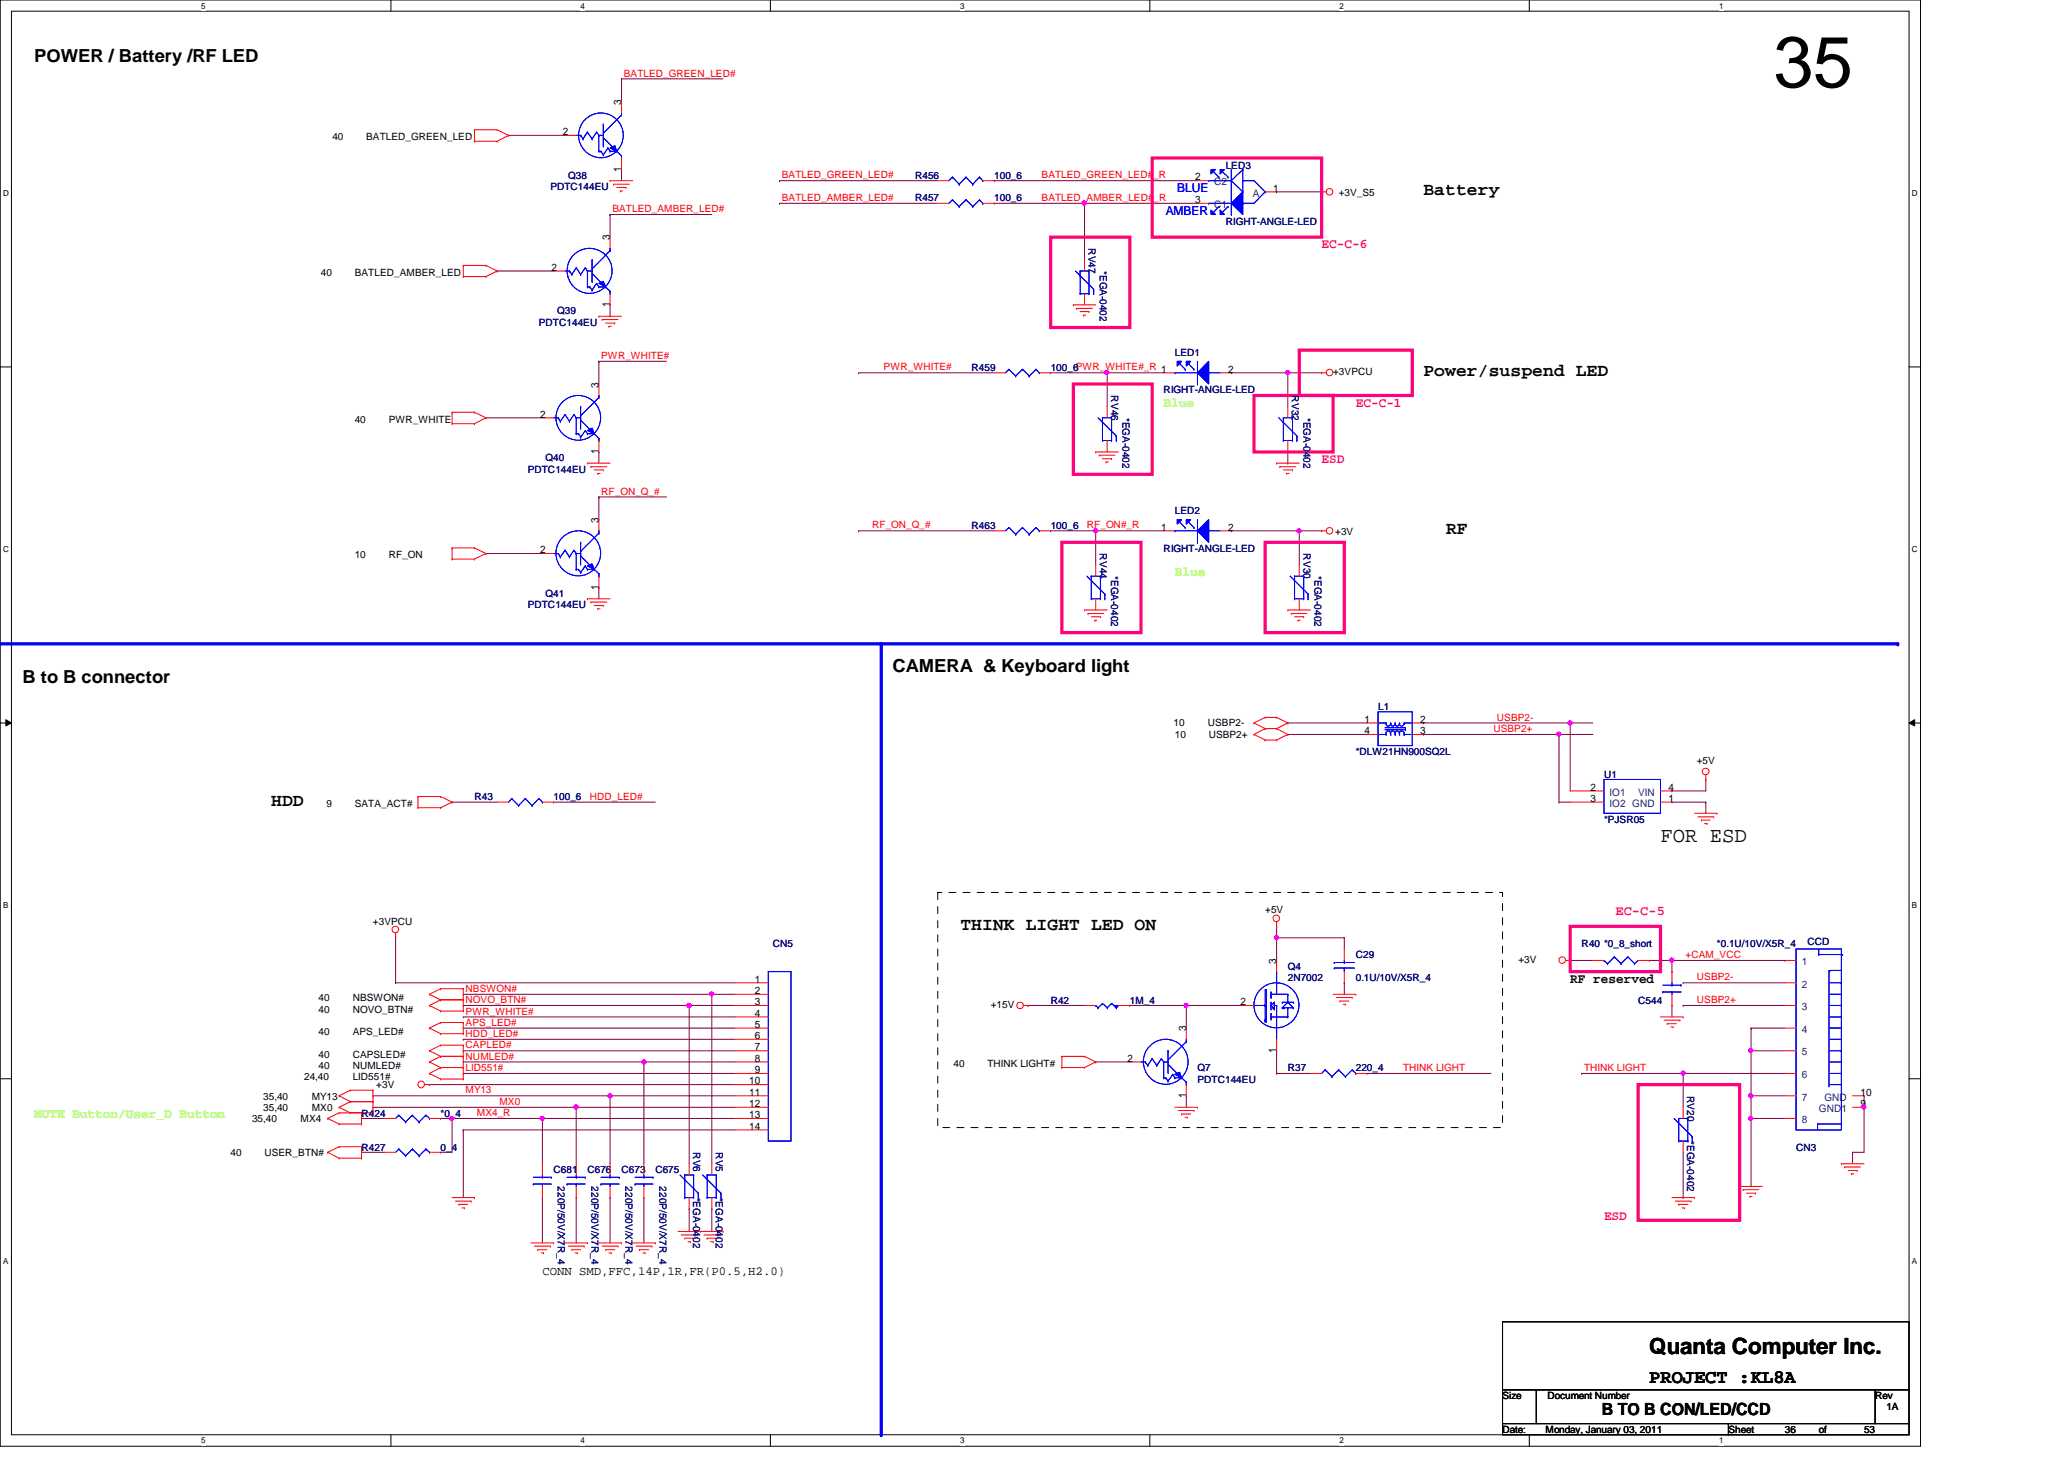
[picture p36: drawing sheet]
<svg xmlns="http://www.w3.org/2000/svg" width="297mm" height="210mm" viewBox="0 0 297 210" stroke-linecap="round" stroke-linejoin="round" font-family="sans-serif">
<defs><g id="words">
<text font-size="10.4" x="255.2" y="12.5">35</text>
<text font-size="3.2" x="237.4" y="194.8">Quanta Computer Inc.</text>
<text font-size="3" x="239" y="121.1">FOR ESD</text>
<text font-size="2.8" x="237.4" y="199">PROJECT :KL8A</text>
<g font-size="2.6">
<text x="4.9" y="8.9">POWER / Battery /RF LED</text>
<text x="204.8" y="28.1">Battery</text>
<text x="204.8" y="54.1">Power/suspend LED</text>
<text x="208.1" y="76.9">RF</text>
<text x="3.3" y="98.3">B to B connector</text>
<text x="128.4" y="96.7">CAMERA &amp; Keyboard light</text>
<text x="39" y="115.9">HDD</text>
<text x="138.2" y="133.8">THINK LIGHT LED ON</text>
</g>
<text font-size="2.4" x="230.5" y="203.6">B TO B CON/LED/CCD</text>
<g font-size="1.9" fill="#ff0080">
<text x="190.2" y="35.7">EC-C-6</text>
<text x="195.1" y="58.5">EC-C-1</text>
<text x="190.2" y="66.6">ESD</text>
<text x="232.5" y="131.7">EC-C-5</text>
<text x="230.8" y="175.5">ESD</text>
</g>
<g font-size="1.9" fill="#80ff00">
<text x="167.5" y="58.5">Blue</text>
<text x="169.1" y="82.9">Blue</text>
<text x="4.9" y="160.9">MUTE Button/User_D Button</text>
</g>
<text font-size="1.9" x="226" y="141.4">RF reserved</text>
<g font-size="1.8" fill="#00f">
<text x="169.4" y="27.6">BLUE</text>
<text x="167.8" y="30.9">AMBER</text>
</g>
<text font-size="1.8" x="78.1" y="183.4">CONN SMD,FFC,14P,1R,FR(P0.5,H2.0)</text>
<g font-size="1.5">
<text x="89.4" y="15.1" transform="rotate(-90 89.4 15.1)">3</text>
<text x="81" y="19.4">2</text>
<text x="89.4" y="24.7" transform="rotate(-90 89.4 24.7)">1</text>
<text x="172" y="26">2</text>
<text x="172" y="29.2">3</text>
<text x="183.2" y="27.6">1</text>
<text x="87.8" y="34.6" transform="rotate(-90 87.8 34.6)">3</text>
<text x="79.4" y="38.9">2</text>
<text x="87.8" y="44.2" transform="rotate(-90 87.8 44.2)">1</text>
<text x="176.7" y="53.6">2</text>
<text x="86.1" y="55.8" transform="rotate(-90 86.1 55.8)">3</text>
<text x="77.7" y="60.1">2</text>
<text x="86.1" y="65.3" transform="rotate(-90 86.1 65.3)">1</text>
<text x="86.1" y="75.2" transform="rotate(-90 86.1 75.2)">3</text>
<text x="167.1" y="76.3">1</text>
<text x="176.7" y="76.3">2</text>
<text x="77.7" y="79.6">2</text>
<text x="86.1" y="84.8" transform="rotate(-90 86.1 84.8)">1</text>
<text x="196.4" y="104">1</text>
<text x="196.4" y="105.6">4</text>
<text x="204.4" y="105.6">3</text>
<text x="204.4" y="104">2</text>
<text x="228.9" y="113.7">2</text>
<text x="240.1" y="113.7">4</text>
<text x="228.9" y="115.4">3</text>
<text x="240.1" y="115.4">1</text>
<text x="108.6" y="141.4">1</text>
<text x="108.6" y="143">2</text>
<text x="183.7" y="138.6" transform="rotate(-90 183.7 138.6)">3</text>
<text x="108.6" y="144.6">3</text>
<text x="108.6" y="146.3">4</text>
<text x="108.6" y="149.5">6</text>
<text x="108.6" y="147.9">5</text>
<text x="170.7" y="148.4" transform="rotate(-90 170.7 148.4)">3</text>
<text x="178.5" y="144.6">2</text>
<text x="107.8" y="156">10</text>
<text x="108.6" y="151.1">7</text>
<text x="108.6" y="152.7">8</text>
<text x="108.6" y="154.4">9</text>
<text x="162.3" y="152.7">2</text>
<text x="183.7" y="151.5" transform="rotate(-90 183.7 151.5)">1</text>
<text x="107.8" y="157.6">11</text>
<text x="107.8" y="159.3">12</text>
<text x="107.8" y="160.9">13</text>
<text x="170.7" y="158" transform="rotate(-90 170.7 158)">1</text>
<text x="267.8" y="159.3">9</text>
<text x="267.8" y="157.6">10</text>
<text x="107.8" y="162.5">14</text>
</g>
<g font-size="1.5" fill="#004080">
<text x="174.7" y="26.7">C2</text>
<text x="174.7" y="29.9">C1</text>
<text x="180.3" y="28.3">A</text>
<text x="231.6" y="114.5">IO1</text>
<text x="231.6" y="116.1">IO2 GND</text>
<text x="235.8" y="114.5">VIN</text>
<text x="259.3" y="138.9">1</text>
<text x="259.3" y="142.1">2</text>
<text x="259.3" y="145.3">3</text>
<text x="259.3" y="148.6">4</text>
<text x="259.3" y="151.8">5</text>
<text x="259.3" y="155.1">6</text>
<text x="259.3" y="158.3">7</text>
<text x="259.3" y="161.6">8</text>
<text x="261.7" y="160">GND1</text>
<text x="262.5" y="158.3">GND</text>
</g>
<g font-size="1.4" fill="#f00">
<text x="89.8" y="11">BATLED_GREEN_LED#</text>
<text x="112.5" y="28.9">BATLED_AMBER_LED#</text>
<text x="112.5" y="25.7">BATLED_GREEN_LED#</text>
<text x="149.9" y="25.7">BATLED_GREEN_LED#_R</text>
<text x="149.9" y="28.9">BATLED_AMBER_LED#_R</text>
<text x="88.1" y="30.5">BATLED_AMBER_LED#</text>
<text x="86.5" y="51.6">PWR_WHITE#</text>
<text x="127.2" y="53.3">PWR_WHITE#</text>
<text x="86.5" y="71.2">RF_ON_Q_#</text>
<text x="125.5" y="76">RF_ON_Q_#</text>
<text x="156.4" y="76">RF_ON#_R</text>
<text x="214.9" y="105.3">USBP2+</text>
<text x="215.4" y="103.7">USBP2-</text>
<text x="84.9" y="115.1">HDD_LED#</text>
<text x="242.6" y="137.8">+CAM_VCC</text>
<text x="67" y="142.7">NBSWON#</text>
<text x="244.2" y="141.1">USBP2-</text>
<text x="67" y="146">PWR_WHITE#</text>
<text x="67" y="149.2">HDD_LED#</text>
<text x="67" y="147.6">APS_LED#</text>
<text x="67" y="144.3">NOVO_BTN#</text>
<text x="244.2" y="144.3">USBP2+</text>
<text x="67" y="150.8">CAPLED#</text>
<text x="67" y="154.1">LID551#</text>
<text x="67" y="152.4">NUMLED#</text>
<text x="201.9" y="154.1">THINK LIGHT</text>
<text x="228" y="154.1">THINK LIGHT</text>
<text x="67" y="157.3">MY13</text>
<text x="68.6" y="160.6">MX4_R</text>
<text x="71.9" y="159">MX0</text>
</g>
<g font-size="1.4">
<text x="47.8" y="20.2">40</text>
<text x="52.7" y="20.2">BATLED_GREEN_LED</text>
<text x="192.7" y="28.2">+3V_S5</text>
<text x="46.2" y="39.7">40</text>
<text x="51.1" y="39.7">BATLED_AMBER_LED</text>
<text x="191.9" y="54">+3VPCU</text>
<text x="51.1" y="60.8">40</text>
<text x="56" y="60.8">PWR_WHITE</text>
<text x="192.1" y="76.9">+3V</text>
<text x="51.1" y="80.3">10</text>
<text x="56" y="80.3">RF_ON</text>
<text x="168.9" y="104.4">10</text>
<text x="169.1" y="106.2">10</text>
<text x="173.8" y="104.4">USBP2-</text>
<text x="173.9" y="106.2">USBP2+</text>
<text x="244.2" y="109.9">+5V</text>
<text x="47" y="116.1">9</text>
<text x="51.1" y="116.1">SATA_ACT#</text>
<text x="182.1" y="131.4">+5V</text>
<text x="53.7" y="133">+3VPCU</text>
<text x="218.5" y="138.6">+3V</text>
<text x="45.8" y="144.1">40</text>
<text x="45.8" y="145.7">40</text>
<text x="45.8" y="148.9">40</text>
<text x="50.8" y="144.1">NBSWON#</text>
<text x="50.8" y="145.7">NOVO_BTN#</text>
<text x="50.8" y="148.9">APS_LED#</text>
<text x="142.6" y="145">+15V</text>
<text x="43.8" y="155.4">24,40</text>
<text x="45.8" y="152.2">40</text>
<text x="45.8" y="153.8">40</text>
<text x="50.8" y="152.2">CAPSLED#</text>
<text x="50.8" y="153.8">NUMLED#</text>
<text x="50.8" y="155.4">LID551#</text>
<text x="137.2" y="153.5">40</text>
<text x="142.1" y="153.5">THINK LIGHT#</text>
<text x="36.3" y="161.5">35,40</text>
<text x="37.9" y="158.2">35,40</text>
<text x="37.9" y="159.9">35,40</text>
<text x="43.3" y="161.5">MX4</text>
<text x="44.9" y="158.2">MY13</text>
<text x="44.9" y="159.9">MX0</text>
<text x="54.1" y="156.6">+3V</text>
<text x="33.2" y="166.3">40</text>
<text x="38.1" y="166.3">USER_BTN#</text>
<text x="216.2" y="201.3">Size</text>
<text x="222.7" y="201.3">Document Number</text>
<text x="269.9" y="201.3">Rev</text>
<text x="271.5" y="202.9">1A</text>
<text x="216.2" y="206.2">Date:</text>
<text x="222.4" y="206.2">Monday, January 03, 2011</text>
<text x="248.7" y="206.2">Sheet</text>
<text x="256.9" y="206.2">36</text>
<text x="261.7" y="206.2">of</text>
<text x="268.3" y="206.2">53</text>
</g>
<g font-size="1.4" fill="#000080">
<text x="79.2" y="27.3">PDTC144EU</text>
<text x="81.8" y="25.7">Q38</text>
<text x="131.7" y="29">R457</text>
<text x="131.7" y="25.7">R456</text>
<text x="143.1" y="29">100_6</text>
<text x="143.1" y="25.7">100_6</text>
<text x="176.4" y="24.3">LED3</text>
<text x="156.7" y="35.7" transform="rotate(90 156.7 35.7)">RV47</text>
<text x="176.4" y="32.4">RIGHT-ANGLE-LED</text>
<text x="158.3" y="39" transform="rotate(90 158.3 39)">*EGA-0402</text>
<text x="77.6" y="46.9">PDTC144EU</text>
<text x="80.2" y="45.2">Q39</text>
<text x="139.8" y="53.3">R459</text>
<text x="151.2" y="53.3">100_6PWR_WHITE#_R 1</text>
<text x="169.1" y="51.2">LED1</text>
<text x="159.9" y="56.9" transform="rotate(90 159.9 56.9)">RV46</text>
<text x="167.5" y="56.6">RIGHT-ANGLE-LED</text>
<text x="185.9" y="56.9" transform="rotate(90 185.9 56.9)">RV32</text>
<text x="161.5" y="60.1" transform="rotate(90 161.5 60.1)">*EGA-0402</text>
<text x="187.6" y="60.1" transform="rotate(90 187.6 60.1)">*EGA-0402</text>
<text x="75.9" y="68">PDTC144EU</text>
<text x="78.5" y="66.4">Q40</text>
<text x="139.8" y="76.1">R463</text>
<text x="151.2" y="76.1">100_6</text>
<text x="169.1" y="74">LED2</text>
<text x="158.3" y="79.6" transform="rotate(90 158.3 79.6)">RV44</text>
<text x="159.9" y="82.9" transform="rotate(90 159.9 82.9)">*EGA-0402</text>
<text x="167.5" y="79.4">RIGHT-ANGLE-LED</text>
<text x="187.6" y="79.6" transform="rotate(90 187.6 79.6)">RV30</text>
<text x="189.2" y="82.9" transform="rotate(90 189.2 82.9)">*EGA-0402</text>
<text x="75.9" y="87.5">PDTC144EU</text>
<text x="78.5" y="85.9">Q41</text>
<text x="198.3" y="102.1">L1</text>
<text x="195.1" y="108.6">*DLW21HN900SQ2L</text>
<text x="230.8" y="111.9">U1</text>
<text x="68.3" y="115.1">R43</text>
<text x="79.7" y="115.1">100_6</text>
<text x="230.8" y="118.4">*PJSR05</text>
<text x="111.2" y="136.3">CN5</text>
<text x="195.1" y="137.9">C29</text>
<text x="227.6" y="136.3">R40 *0_8_short</text>
<text x="247.1" y="136.3">*0.1U/10V/X5R_4</text>
<text x="260.1" y="135.9">CCD</text>
<text x="185.3" y="139.5">Q4</text>
<text x="185.3" y="141.1">2N7002</text>
<text x="195.1" y="141.1">0.1U/10V/X5R_4</text>
<text x="151.2" y="144.4">R42</text>
<text x="162.6" y="144.4">1M_4</text>
<text x="235.8" y="144.4">C544</text>
<text x="172.3" y="154.1">Q7</text>
<text x="172.3" y="155.8">PDTC144EU</text>
<text x="185.3" y="154.1">R37</text>
<text x="195.1" y="154.1">220_4</text>
<text x="52" y="160.7">R424</text>
<text x="63.4" y="160.7">*0_4</text>
<text x="242.8" y="157.6" transform="rotate(90 242.8 157.6)">RV20</text>
<text x="52" y="165.5">R427</text>
<text x="63.4" y="165.5">0_4</text>
<text x="99.8" y="165.8" transform="rotate(90 99.8 165.8)">RV6</text>
<text x="103" y="165.8" transform="rotate(90 103 165.8)">RV5</text>
<text x="242.8" y="164.2" transform="rotate(90 242.8 164.2)">*EGA-0402</text>
<text x="258.5" y="165.5">CN3</text>
<text x="79.7" y="168.8">C681</text>
<text x="80.3" y="170.7" transform="rotate(90 80.3 170.7)">220P/50V/X7R_4</text>
<text x="84.5" y="168.8">C676</text>
<text x="85.1" y="170.7" transform="rotate(90 85.1 170.7)">220P/50V/X7R_4</text>
<text x="89.4" y="168.8">C673</text>
<text x="90" y="170.7" transform="rotate(90 90 170.7)">220P/50V/X7R_4</text>
<text x="94.3" y="168.8">C675</text>
<text x="94.9" y="170.7" transform="rotate(90 94.9 170.7)">220P/50V/X7R_4</text>
<text x="99.8" y="172.3" transform="rotate(90 99.8 172.3)">*EGA-0402</text>
<text x="103" y="172.3" transform="rotate(90 103 172.3)">*EGA-0402</text>
</g>
<g font-size="1.2">
<text x="29" y="1.2">5</text>
<text x="83.6" y="1.2">4</text>
<text x="138.2" y="1.2">3</text>
<text x="192.8" y="1.2">2</text>
<text x="247.4" y="1.2">1</text>
<text x=".5" y="28.2">D</text>
<text x="275.2" y="28.2">D</text>
<text x=".5" y="79.4">C</text>
<text x="275.2" y="79.4">C</text>
<text x=".5" y="130.6">B</text>
<text x="275.2" y="130.6">B</text>
<text x=".5" y="181.8">A</text>
<text x="275.2" y="181.8">A</text>
<text x="29" y="207.6">5</text>
<text x="83.6" y="207.6">4</text>
<text x="138.2" y="207.6">3</text>
<text x="192.8" y="207.6">2</text>
<text x="247.4" y="207.6">1</text>
</g>
</g></defs>
<path d="M0 0h276.4v208.1h-276.4zM1.6 1.6h273.1v204.8h-273.1z" fill="none" stroke="#000" stroke-width=".14"/>
<g fill="#fff">
<path d="M29 .2h.5v1.3h-.5z"/>
<path d="M29 206.6h.5v1.3h-.5z"/>
</g>
<path d="M56.3 0v1.6M56.3 206.4v1.6" fill="none" stroke="#000" stroke-width=".14"/>
<g fill="#fff">
<path d="M83.6 .2h.6v1.3h-.6z"/>
<path d="M83.6 206.6h.6v1.3h-.6z"/>
</g>
<path d="M110.9 0v1.6M110.9 206.4v1.6" fill="none" stroke="#000" stroke-width=".14"/>
<g fill="#fff">
<path d="M138.2 .2h.6v1.3h-.6z"/>
<path d="M138.2 206.6h.6v1.3h-.6z"/>
</g>
<path d="M165.5 0v1.6M165.5 206.4v1.6" fill="none" stroke="#000" stroke-width=".14"/>
<g fill="#fff">
<path d="M192.8 .2h.6v1.3h-.6z"/>
<path d="M192.8 206.6h.6v1.3h-.6z"/>
</g>
<path d="M220.1 0v1.6M220.1 206.4v1.6" fill="none" stroke="#000" stroke-width=".14"/>
<g fill="#fff">
<path d="M247.4 .2h.6v1.3h-.6z"/>
<path d="M247.4 206.6h.6v1.3h-.6z"/>
<path d="M.5 27.2h.8v1.3h-.8z"/>
<path d="M275.2 27.2h.8v1.3h-.8z"/>
<path d="M.5 78.4h.8v1.3h-.8z"/>
<path d="M275.2 78.4h.8v1.3h-.8z"/>
</g>
<path d="M0 52.8h1.6M274.7 52.8h1.6" fill="none" stroke="#000" stroke-width=".14"/>
<g fill="#fff">
<path d="M.5 129.6h.7v1.3h-.7z"/>
<path d="M275.2 129.6h.7v1.3h-.7z"/>
</g>
<path d="M0 104h1.6M.8 103.5l.8 .5-.8 .4zM274.7 104l.8-.5v.9zM274.7 104h1.6" fill="none" stroke="#000" stroke-width=".14"/>
<path d="M.8 103.5l.8 .5-.8 .4zM274.7 104l.8-.5v.9z" fill="#000"/>
<g fill="#fff">
<path d="M.5 180.8h.7v1.3h-.7z"/>
<path d="M275.2 180.8h.7v1.3h-.7z"/>
</g>
<path d="M0 155.2h1.6M274.7 155.2h1.6" fill="none" stroke="#000" stroke-width=".14"/>
<g fill="none" stroke="#800040" stroke-width=".14">
<path d="M73.2 19.5h.1M73.2 19.5h8.1M89.4 11.3h.1M89.4 11.3v3.3M89.4 11.3h14.7M71.5 39h.1M71.5 39h8.2M87.8 30.9h.1M87.8 30.9v3.2M87.8 30.9h14.6M89.4 24.4h.1M89.4 24.4v1.6"/>
<path d="M112.2 29.3h.1M112.2 29.3h22.8M156.1 29.3h.1M156.1 29.3h16.2M86.2 52h.1M86.2 52v3.2M86.2 52h9.7M87.8 43.9h.1M87.8 43.9v1.6M69.9 60.1h.1M69.9 60.1h8.2M86.2 65h.1"/>
<path d="M86.2 65v1.6M65.1 115.4h.1M65.1 115.4h6.4M79.7 115.4h.1M79.7 115.4h14.6"/>
</g>
<circle cx="156.1" cy="29.2" r=".31" fill="#f0f"/>
<circle cx="156.1" cy="29.2" r=".31" fill="none" stroke="#f0f" stroke-width=".14"/>
<path d="M112.2 26h.1M112.2 26h22.8M143.1 26h.1M143.1 26h29.2M183.7 27.6h.1M183.7 27.6h6.5M187 76.4h.1M187 76.4h3.2" fill="none" stroke="#800040" stroke-width=".14"/>
<circle cx="186.9" cy="76.4" r=".3" fill="#f0f"/>
<circle cx="186.9" cy="76.4" r=".3" fill="none" stroke="#f0f" stroke-width=".14"/>
<path d="M185.3 53.6h.1M185.3 53.6h4.9" fill="none" stroke="#800040" stroke-width=".14"/>
<circle cx="185.3" cy="53.6" r=".3" fill="#f0f"/>
<circle cx="185.3" cy="53.6" r=".3" fill="none" stroke="#f0f" stroke-width=".14"/>
<path d="M123.6 53.6h.1M123.6 53.6h19.5M159.3 53.6h.1M159.3 53.6h8.2M123.6 76.4h.1M123.6 76.4h19.5" fill="none" stroke="#800040" stroke-width=".14"/>
<circle cx="159.3" cy="53.6" r=".3" fill="#f0f"/>
<circle cx="159.3" cy="53.6" r=".3" fill="none" stroke="#f0f" stroke-width=".14"/>
<path d="M157.7 76.4h.1M157.7 76.4h9.8M224.4 115.4h.1M224.4 105.7h.1M224.4 115.4h1.6M224.4 105.7v9.7" fill="none" stroke="#800040" stroke-width=".14"/>
<circle cx="224.3" cy="105.6" r=".3" fill="#f0f"/>
<circle cx="224.3" cy="105.6" r=".3" fill="none" stroke="#f0f" stroke-width=".14"/>
<g fill="none" stroke="#800040" stroke-width=".14">
<path d="M185.3 104h.1M185.3 105.7h.1M185.3 105.7h11.4M185.3 104h11.4M204.8 105.7h.1M204.8 104h.1M204.8 105.7h24.4M204.8 104h24.4M224.4 105.7h.1M226 104h.1M240.6 115.4h.1M240.6 113.8h.1"/>
<path d="M240.6 115.4h4.9M245.5 115.4h.1M245.5 112.1h.1M245.5 112.1v1.7h-4.9M245.5 115.4v1.6M268.3 157.6h.1M268.3 159.3h.1M268.3 157.6v8.2"/>
</g>
<circle cx="268.2" cy="159.3" r=".3" fill="#f0f"/>
<circle cx="268.2" cy="159.3" r=".3" fill="none" stroke="#f0f" stroke-width=".14"/>
<path d="M226 138.2h.1M226 138.2h3.2M242.2 144.7h.1M242.2 144.7h14.7M252 147.9h.1M252 157.6h.1M252 147.9h4.9M252 157.6h4.9M252 160.9h.1M252 160.9v9.8" fill="none" stroke="#800040" stroke-width=".14"/>
<circle cx="252" cy="160.9" r=".3" fill="#f0f"/>
<circle cx="252" cy="160.9" r=".3" fill="none" stroke="#f0f" stroke-width=".14"/>
<path d="M226 104h.1M226 104v9.8M242.2 141.4h.1M242.2 154.4h.1M242.2 141.4h14.7M242.2 154.4h14.7M252 147.9h.1M252 151.2h.1M252 147.9v3.3M252 151.2h4.9" fill="none" stroke="#800040" stroke-width=".14"/>
<circle cx="226" cy="104" r=".3" fill="#f0f"/>
<circle cx="226" cy="104" r=".3" fill="none" stroke="#f0f" stroke-width=".14"/>
<path d="M252 157.6h.1M252 157.6v3.3M252 160.9h.1M252 160.9h4.9M266.6 165.8h.1M266.6 165.8h1.7M266.6 165.8v1.6" fill="none" stroke="#800040" stroke-width=".14"/>
<circle cx="252" cy="157.6" r=".3" fill="#f0f"/>
<circle cx="252" cy="157.6" r=".3" fill="none" stroke="#f0f" stroke-width=".14"/>
<g fill="none" stroke="#800040" stroke-width=".14">
<path d="M69.9 79.6h.1M69.9 79.6h8.2M86.2 71.5h.1M86.2 71.5v3.3M86.2 71.5h9.7M86.2 84.5h.1M86.2 84.5v1.6M148 144.7h.1M148 144.7h8.1M157.7 152.8h.1M157.7 152.8h4.9M170.7 157.6h.1"/>
<path d="M170.7 144.7h.1M170.7 144.7h8.2M170.7 157.6v1.7"/>
</g>
<circle cx="170.7" cy="144.6" r=".3" fill="#f0f"/>
<circle cx="170.7" cy="144.6" r=".3" fill="none" stroke="#f0f" stroke-width=".14"/>
<g fill="none" stroke="#800040" stroke-width=".14">
<path d="M183.7 133.3h.1M183.7 134.9h.1M183.7 133.3v4.9M183.7 134.9h9.8M193.5 134.9h.1M193.5 134.9v1.6M162.6 144.7h.1M162.6 144.7h8.1M170.7 144.7h.1M170.7 144.7v3.2M183.7 154.4h.1M183.7 154.4h4.9"/>
<path d="M196.7 154.4h.1M196.7 154.4h17.9"/>
</g>
<circle cx="183.7" cy="134.9" r=".3" fill="#f0f"/>
<circle cx="183.7" cy="134.9" r=".3" fill="none" stroke="#f0f" stroke-width=".14"/>
<path d="M183.7 151.2h.1M183.7 151.2v3.2M193.5 141.4h.1M193.5 141.4v1.6M252 151.2h.1M252 151.2v6.4" fill="none" stroke="#800040" stroke-width=".14"/>
<circle cx="252" cy="151.1" r=".3" fill="#f0f"/>
<circle cx="252" cy="151.1" r=".3" fill="none" stroke="#f0f" stroke-width=".14"/>
<path d="M66.7 146.3h.1M66.7 146.3h39M102.4 143h.1M102.4 143h3.3" fill="none" stroke="#800040" stroke-width=".14"/>
<circle cx="102.4" cy="143" r=".3" fill="#f0f"/>
<circle cx="102.4" cy="143" r=".3" fill="none" stroke="#f0f" stroke-width=".14"/>
<g fill="none" stroke="#800040" stroke-width=".14">
<path d="M56.9 141.4h.1M56.9 141.4h48.8M66.7 151.2h.1M66.7 149.5h.1M66.7 147.9h.1M66.7 154.4h.1M66.7 151.2h39M66.7 149.5h39M66.7 147.9h39M66.7 154.4h39M92.7 152.8h.1M92.7 152.8h13"/>
<path d="M99.2 144.7h.1M99.2 144.7h6.5M99.2 144.7v22.7M66.7 162.6h.1M66.7 162.6h39M66.7 162.6v9.7M99.2 173.9h.1M99.2 173.9v3.3M102.4 173.9h.1M102.4 173.9v3.3"/>
</g>
<circle cx="99.2" cy="144.6" r=".31" fill="#f0f"/>
<circle cx="99.2" cy="144.6" r=".31" fill="none" stroke="#f0f" stroke-width=".14"/>
<path d="M56.9 134.9h.1M56.9 134.9v6.5M237.4 138.2h.1M237.4 138.2h3.2M66.7 144.7h.1M66.7 143h.1M66.7 144.7h32.5M66.7 143h35.7M102.4 143h.1M102.4 143v24.4" fill="none" stroke="#800040" stroke-width=".14"/>
<circle cx="240.6" cy="138.1" r=".3" fill="#f0f"/>
<circle cx="240.6" cy="138.1" r=".3" fill="none" stroke="#f0f" stroke-width=".14"/>
<path d="M240.6 139.8h.1M256.9 138.2h.1M256.9 138.2h-16.3v1.6M87.8 157.6h.1M87.8 157.6h17.9M240.6 144.7h.1M240.6 144.7v1.6" fill="none" stroke="#800040" stroke-width=".14"/>
<circle cx="87.8" cy="157.6" r=".3" fill="#f0f"/>
<circle cx="87.8" cy="157.6" r=".3" fill="none" stroke="#f0f" stroke-width=".14"/>
<path d="M82.9 159.3h.1M82.9 159.3h22.8M52 160.9h.1M52 160.9h3.3" fill="none" stroke="#800040" stroke-width=".14"/>
<circle cx="82.9" cy="159.3" r=".31" fill="#f0f"/>
<circle cx="82.9" cy="159.3" r=".31" fill="none" stroke="#f0f" stroke-width=".14"/>
<path d="M61.8 156h.1M61.8 156h43.9M78.1 160.9h.1M78.1 160.9h27.6" fill="none" stroke="#800040" stroke-width=".14"/>
<circle cx="78" cy="160.9" r=".3" fill="#f0f"/>
<circle cx="78" cy="160.9" r=".3" fill="none" stroke="#f0f" stroke-width=".14"/>
<g fill="none" stroke="#800040" stroke-width=".14">
<path d="M92.7 152.8h.1M92.7 152.8v14.6M52 165.8h.1M52 165.8h3.3M63.4 165.8h.1M63.4 160.9h.1M63.4 160.9h1.7M65.1 160.9h.1M65.1 160.9v4.9h-1.7M87.8 172.3h.1M87.8 172.3v6.5M92.7 172.3h.1"/>
<path d="M92.7 172.3v6.5"/>
</g>
<circle cx="92.7" cy="152.8" r=".3" fill="#f0f"/>
<circle cx="92.7" cy="152.8" r=".3" fill="none" stroke="#f0f" stroke-width=".14"/>
<g fill="none" stroke="#800040" stroke-width=".14">
<path d="M53.7 157.6h.1M53.7 159.3h.1M53.7 157.6h34.1M53.7 159.3h29.2M66.7 152.8h.1M66.7 152.8h26M82.9 159.3h.1M82.9 159.3v8.1M87.8 157.6h.1M87.8 157.6v9.8M65.1 160.9h.1M65.1 160.9h13"/>
<path d="M78.1 160.9h.1M78.1 160.9v6.5"/>
</g>
<circle cx="65" cy="160.9" r=".3" fill="#f0f"/>
<circle cx="65" cy="160.9" r=".3" fill="none" stroke="#f0f" stroke-width=".14"/>
<path d="M242.2 154.4h.1M242.2 154.4v4.9M78.1 172.3h.1M78.1 172.3v6.5M82.9 172.3h.1M82.9 172.3v6.5" fill="none" stroke="#800040" stroke-width=".14"/>
<circle cx="242.2" cy="154.4" r=".3" fill="#f0f"/>
<circle cx="242.2" cy="154.4" r=".3" fill="none" stroke="#f0f" stroke-width=".14"/>
<g fill="none" stroke="#800040" stroke-width=".14">
<path d="M177.2 53.6h.1M177.2 53.6h8.1M185.3 53.6h.1M185.3 53.6v4.9M157.7 76.4h.1M157.7 76.4v4.9M177.2 76.4h.1M177.2 76.4h9.8M185.3 66.6h.1M185.3 65v1.6M187 76.4h.1M187 76.4v4.9"/>
<path d="M227.6 154.4h.1M227.6 154.4h14.6M242.2 172.3h.1M242.2 165.8v6.5"/>
</g>
<circle cx="157.7" cy="76.4" r=".3" fill="#f0f"/>
<circle cx="157.7" cy="76.4" r=".3" fill="none" stroke="#f0f" stroke-width=".14"/>
<path d="M143.1 29.3h.1M143.1 29.3h13M156.1 29.3h.1M156.1 29.3v8.1M151.2 53.6h.1M151.2 53.6h8.1M159.3 53.6h.1M159.3 53.6v4.9M151.2 76.4h.1M151.2 76.4h6.5" fill="none" stroke="#800040" stroke-width=".14"/>
<g fill="none" stroke="#f00" stroke-width=".14">
<path d="M68.3 18.7h.1M68.3 18.7v1.6M68.3 18.7h3.2M71.5 18.7h.1M71.5 18.7l1.7 .8M73.2 19.5h.1M73.2 19.5l-1.7 .8M66.7 39.8h.1M66.7 38.2h.1M66.7 39.8h3.2M66.7 38.2v1.6M66.7 38.2h3.2"/>
<path d="M68.3 20.3h.1M68.3 20.3h3.2M69.9 39.8h.1M69.9 38.2h.1M69.9 38.2l1.6 .8M71.5 39h.1M71.5 20.3h.1M71.5 39l-1.6 .8M87.8 26h.1M87.8 26h3.3M88.3 26.5h.1M88.3 26.5h2.2"/>
<path d="M88.8 27h1.3M89.3 27.5h.1M89.3 27.5h.3M90.1 27h.1M190.2 27.6h.1M190.2 27.6h.7M65.1 59.3h.1M65.1 59.3v1.7M65.1 59.3h3.2M68.3 59.3h.1M68.3 59.3l1.6 .8M86.2 45.5h.1"/>
<path d="M86.2 45.5h3.2M86.7 46h.1M86.7 46h2.2M87.2 46.5h1.3M87.6 46.9h.1M87.6 46.9h.4M88.5 46.5h.1M154.5 43.9h.1M154.5 43.9h3.2M154.9 44.4h.1M154.9 44.4h2.3M155.4 44.8h1.3"/>
<path d="M155.9 45.3h.1M155.9 45.3h.3M156.7 44.8h.1M190.2 53.6h.1M190.2 53.6h.7M65.1 61h.1M65.1 78.8h.1M65.1 61h3.2M65.1 78.8v1.6M65.1 78.8h3.2M68.3 61h.1M68.3 78.8h.1"/>
<path d="M68.3 78.8l1.6 .8M69.9 60.1h.1M69.9 79.6h.1M69.9 60.1l-1.6 .9M69.9 79.6l-1.6 .8M84.5 66.6h.1M84.5 66.6h3.3M85 67.1h.1M85 67.1h2.3M85.5 67.6h1.3M86 68.1h.1M86 68.1h.4"/>
<path d="M86.8 67.6h.1M157.7 65h.1M157.7 65h3.2M158.2 65.5h.1M158.2 65.5h2.3M158.7 66h1.3M159.2 66.5h.1M159.2 66.5h.3M160 66h.1M183.7 66.6h.1M183.7 66.6h3.3M184.2 67.1h.1"/>
<path d="M184.2 67.1h2.3M184.7 67.6h1.3M185.2 68.1h.1M185.2 68.1h.3M186 67.6h.1M190.2 76.4h.1M190.2 76.4h.7M65.1 80.4h.1M65.1 80.4h3.2M68.3 80.4h.1M84.5 86.1h.1M84.5 86.1h3.3"/>
<path d="M85 86.6h.1M85 86.6h2.3M85.5 87.1h1.3M86 87.6h.1M86 87.6h.4M86.8 87.1h.1M156.1 87.8h.1M156.1 87.8h3.2M156.6 88.3h.1M156.6 88.3h2.2M157.1 88.7h1.3M157.6 89.2h.1"/>
<path d="M157.6 89.2h.3M158.4 88.7h.1M185.3 87.8h.1M185.3 87.8h3.3M185.8 88.3h.1M185.8 88.3h2.3M186.3 88.7h1.3M186.8 89.2h.1M186.8 89.2h.3M187.6 88.7h.1M60.2 116.2h.1M60.2 114.6h.1"/>
<path d="M60.2 116.2h3.2M60.2 114.6v1.6M60.2 114.6h3.2M63.4 116.2h.1M63.4 114.6h.1M63.4 114.6l1.7 .8M65.1 115.4h.1M65.1 115.4l-1.7 .8M180.5 104h.1M180.5 105.7h.1M180.5 104l1.6 .8M180.5 105.7l1.6 .8"/>
<path d="M182.1 103.2h.1M182.1 104.8h.1M182.1 106.5h.1M182.1 103.2h1.6M182.1 103.2l-1.6 .8M182.1 104.8h1.6M182.1 104.8l-1.6 .9M182.1 106.5h1.6M183.7 103.2h.1M183.7 104.8h.1M183.7 106.5h.1M183.7 103.2l1.6 .8"/>
<path d="M183.7 104.8l1.6 .9M185.3 104h.1M185.3 105.7h.1M185.3 104l-1.6 .8M185.3 105.7l-1.6 .8M243.9 117h3.2M244.3 117.5h2.3M244.9 118h.1M244.9 118h1.2M245.3 118.5h.4M245.5 112.1h.1M245.5 111.5v.6"/>
<path d="M245.7 118.5h.1M246.6 117.5h.1M247.1 117h.1M56.9 134.9h.1M56.9 134.2v.7M183.7 133.3h.1M183.7 132.6v.7M225.3 138.2h.7M226 138.2h.1M48.8 157.6h.1M48.8 159.3h.1M48.8 157.6l1.6 .9"/>
<path d="M48.8 159.3l1.6 .8M50.4 158.5h.1M50.4 156.8h.1M50.4 158.5h3.3M50.4 156.8h3.3M50.4 156.8l-1.6 .8M50.4 158.5l-1.6 .8M53.7 158.5h.1M53.7 156.8h.1M53.7 156.8v3.3M61.1 156h.7M61.8 143h.1"/>
<path d="M61.8 144.7h.1M61.8 147.9h.1M61.8 151.2h.1M61.8 152.8h.1M61.8 154.4h.1M61.8 156h.1M61.8 143l1.6 .8M61.8 144.7l1.6 .8M61.8 147.9l1.6 .8M61.8 151.2l1.6 .8M61.8 152.8l1.6 .8M61.8 154.4l1.6 .8"/>
<path d="M63.4 143.8h.1M63.4 142.2h.1M63.4 145.5h.1M63.4 148.7h.1M63.4 147.1h.1M63.4 152h.1M63.4 150.4h.1M63.4 153.6h.1M63.4 155.2h.1M63.4 153.6h3.3M63.4 152h3.3M63.4 143.8h3.3"/>
<path d="M63.4 142.2l-1.6 .8M63.4 142.2h3.3M63.4 145.5h3.3M63.4 143.8l-1.6 .9M63.4 148.7h3.3M63.4 147.1l-1.6 .8M63.4 147.1h3.3M63.4 150.4l-1.6 .8M63.4 150.4h3.3M63.4 152l-1.6 .8M63.4 155.2h3.3M63.4 153.6l-1.6 .8"/>
<path d="M66.7 142.2h.1M66.7 143.8h.1M66.7 145.5h.1M66.7 147.1h.1M66.7 148.7h.1M66.7 150.4h.1M66.7 152h.1M66.7 153.6h.1M66.7 155.2h.1M66.7 142.2v3.3M66.7 147.1v1.6M66.7 150.4v4.8"/>
<path d="M147.3 144.7h.7M148 144.7h.1M152.8 153.6h.1M152.8 152h.1M152.8 153.6h3.3M152.8 152v1.6M152.8 152h3.3M156.1 153.6h.1M156.1 152h.1M156.1 152l1.6 .8M157.7 152.8h.1M157.7 152.8l-1.6 .8"/>
<path d="M169.1 159.3h3.2M169.6 159.8h2.2M171.8 159.8h.1M172.3 159.3h.1M191.9 143h3.2M192.3 143.5h2.3M192.8 144h.1M192.8 144h1.3M193.3 144.5h.3M193.6 144.5h.1M194.6 143.5h.1M195.1 143h.1"/>
<path d="M239 146.3h3.2M239.5 146.8h2.3M239.9 147.3h.1M239.9 147.3h1.4M240.4 147.7h.4M240.8 147.7h.1M241.8 146.8h.1M242.2 146.3h.1M47.2 160.9h.1M47.2 165.8h.1M47.2 160.9l1.6 .8M47.2 165.8l1.6 .8"/>
<path d="M48.8 161.7h.1M48.8 160.1h.1M48.8 165h.1M48.8 166.6h.1M48.8 160.1h4.9M48.8 161.7h3.2M48.8 160.1l-1.6 .8M48.8 165h3.2M48.8 165l-1.6 .8M48.8 166.6h3.2M50.4 160.1h.1M52 161.7h.1"/>
<path d="M52 160.1h.1M52 166.6h.1M52 165h.1M52 160.1v1.6M52 165v1.6M53.7 160.1h.1M65.1 172.3h3.2M65.5 172.8h2.3M66 173.3h.1M66 173.3h1.3M66.5 173.8h.3M66.8 173.8h.1"/>
<path d="M67.8 172.8h.1M68.3 172.3h.1M76.4 178.8h3.3M76.9 179.3h2.3M77.4 179.8h.1M77.4 179.8h1.3M79.2 179.3h.1M79.7 178.8h.1M81.3 178.8h3.2M81.8 179.3h2.3M82.3 179.8h.1M82.3 179.8h1.3"/>
<path d="M84.1 179.3h.1M84.5 178.8h.1M86.2 178.8h3.2M86.7 179.3h2.2M87.2 179.8h.1M87.2 179.8h1.3M88.9 179.3h.1M89.4 178.8h.1M91.1 178.8h3.2M91.6 179.3h2.2M92 179.8h.1M92 179.8h1.3"/>
<path d="M93.8 179.3h.1M94.3 178.8h.1M97.6 177.2h6.5M98 177.7h2.3M98.5 178.1h.1M98.5 178.1h1.3M99 178.6h.4M99.4 178.6h.1M100.3 177.7h.1M100.8 177.2h.1M101.3 177.7h2.3M101.8 178.1h.1"/>
<path d="M101.8 178.1h1.3M102.3 178.6h.3M102.6 178.6h.1M103.6 177.7h.1M104.1 177.2h.1M170 160.3h.1M170 160.3h1.4M170.6 160.7h.3M170.9 160.7h.1M240.6 172.3h3.3M241.1 172.8h2.3M241.6 173.3h.1"/>
<path d="M241.6 173.3h1.3M242.1 173.8h.3M242.4 173.8h.1M243.4 172.8h.1M243.9 172.3h.1M250.4 170.7h.1M250.4 170.7h3.2M250.9 171.2h.1M250.9 171.2h2.2M251.3 171.7h1.3M251.8 172.1h.1M251.8 172.1h.3"/>
<path d="M252.6 171.7h.1M265 167.4h.1M265 167.4h3.3M265.5 167.9h.1M265.5 167.9h2.3M266 168.4h1.3M266.4 168.9h.1M266.4 168.9h.4M267.3 168.4h.1M77.9 180.3h.3M78.2 180.3h.1M82.8 180.3h.3"/>
<path d="M83.1 180.3h.1M87.6 180.3h.4M88 180.3h.1M92.5 180.3h.3M92.8 180.3h.1"/>
<circle cx="191.3" cy="27.6" r=".47"/>
<circle cx="191.3" cy="53.6" r=".47"/>
<circle cx="191.3" cy="76.4" r=".47"/>
<circle cx="245.5" cy="111" r=".48"/>
<circle cx="56.9" cy="133.7" r=".47"/>
<circle cx="183.7" cy="132.1" r=".47"/>
<circle cx="224.8" cy="138.1" r=".47"/>
<circle cx="60.6" cy="156" r=".48"/>
<circle cx="146.8" cy="144.6" r=".47"/>
</g>
<path d="M216.2 190.2h58.5v9.7h-58.5zM216.2 199.9h4.9v4.9h-4.9zM221.1 199.9h48.8v4.9h-48.8zM269.9 199.9h4.8v4.9h-4.8zM216.2 204.8h32.5v1.6h-32.5zM248.7 204.8h26v1.6h-26z" fill="none" stroke="#000" stroke-width=".14"/>
<path d="M0 92.6h273.1" fill="none" stroke="#00f" stroke-width=".47"/>
<circle cx="273.1" cy="92.6" r=".23" fill="#00f"/>
<path d="M126.8 92.6v113.8" fill="none" stroke="#00f" stroke-width=".47"/>
<circle cx="126.8" cy="206.4" r=".23" fill="#00f"/>
<path d="M135 128.4h81.2v33.8h-81.2z" fill="none" stroke="#000" stroke-width=".14" stroke-dasharray="1 1 1 1 1 1 1 1"/>
<path d="M151.2 34.1h11.4v13h-11.4zM165.8 22.7h24.4v11.4h-24.4zM154.5 55.2h11.3v13h-11.3zM180.5 56.9h11.4v8.1h-11.4zM187 50.4h16.2v6.5h-16.2zM152.8 78h11.4v13h-11.4zM182.1 78h11.4v13h-11.4zM226 133.3h13v6.5h-13zM235.8 156h14.6v19.6h-14.6z" fill="none" stroke="#ff0080" stroke-width=".47"/>
<path d="M81.6 170.3h.1M81.6 169.4h2.6M81.6 170.3h2.6M82.9 170.3h.1M82.9 169.4h.1M82.9 169v.4M82.9 170.3v.4M84.2 169.4h.1" fill="none" stroke="#00f" stroke-width=".14"/>
<path d="M82.9 167.4v1.6M82.9 170.7v1.6" fill="none" stroke="#f00" stroke-width=".14"/>
<path d="M173.9 52v3.2l-1.6-1.6z" fill="#00f"/>
<path d="M173.9 52v3.2l-1.6-1.6z" fill="none" stroke="#00f" stroke-width=".14"/>
<path d="M170.7 52h.7l-.7 .7z" fill="#00f"/>
<path d="M170.7 52h.7l-.7 .7z" fill="none" stroke="#00f" stroke-width=".14"/>
<path d="M169.4 52h.6l-.6 .7z" fill="#00f"/>
<path d="M169.1 53.6h.1M169.1 53.6h3.2M169.4 52h.6l-.6 .7zM169.8 52.3l.8 .8M170.6 53.1h.1M171 52.3l.8 .8M171.8 53.1h.1M172.3 55.2h.1M172.3 52v3.2M173.9 53.6h.1M173.9 53.6h1.7" fill="none" stroke="#00f" stroke-width=".14"/>
<path d="M173.9 52v3.2l-1.6-1.6z" fill="#00f"/>
<path d="M173.9 52v3.2l-1.6-1.6z" fill="none" stroke="#00f" stroke-width=".14"/>
<path d="M170.7 52h.7l-.7 .7z" fill="#00f"/>
<path d="M170.7 52h.7l-.7 .7z" fill="none" stroke="#00f" stroke-width=".14"/>
<path d="M169.4 52h.6l-.6 .7z" fill="#00f"/>
<g fill="none" stroke="#00f" stroke-width=".14">
<path d="M169.1 53.6h.1M169.1 53.6h3.2M169.4 52h.6l-.6 .7zM169.8 52.3l.8 .8M170.6 53.1h.1M171 52.3l.8 .8M171.8 53.1h.1M172.3 55.2h.1M172.3 52v3.2M173.9 53.6h.1M173.9 53.6h1.7M110.6 139.8h3.2v24.4h-3.2z"/>
<path d="M183.7 139.8h.1M183.7 139.8v3.2M180.5 144.7h1.6M182.1 146.8h.1M182.1 144.7h.1M182.1 146.9h.1M182.2 142.4h.1M182.2 146.6h.1M182.2 146.9h.1M182.2 142.4h-.1v4.5M182.2 142.4v4.5M182.9 143h.1"/>
<path d="M182.9 144.7h.1M182.9 144.2h.1M182.9 145.2h.1M182.9 145.8h.1M182.9 146.4h.1M182.9 142.7h.1M182.9 143.3h.1M182.9 143.5h.1M182.9 146.3h.1M182.9 146.6h.1M182.9 143h2.4M182.9 144.7l.3 .3"/>
<path d="M182.9 142.7v.8M182.9 144.2v1M182.9 145.8v.8M182.9 146.3h2.4M183.2 145h.1M183.2 145l.2 .2M183.4 145.2h.1M183.4 144.2h.1M183.4 144.7h.1M183.4 144.7h.3M183.4 144.2l-.5 .5M183.4 144.2v1"/>
<path d="M183.7 144.7h.1M183.7 144.7v4.8M184.5 145h.1M184.5 144.2h.1M184.5 145h1.6M184.5 144.2h1.6M184.7 145h.1M184.9 145h.1M185.3 145h.1M185.3 143h.1M185.3 144.2h.1M185.3 146.3h.1"/>
<path d="M185.3 143v1.2M185.3 145v1.3M185.3 144.2l.8 .8M185.3 144.2l-.8 .8M186.1 145h.1M186.1 144.2h.1M190.7 153.9h.1M190.7 153.9l-.5 .5M190.7 153.9l1 1M191.7 154.9h.1M192.7 153.9h.1M192.7 153.9l-1 1"/>
<path d="M192.7 153.9l.9 1M193.6 154.9h.1M194.6 153.9h.1M194.6 153.9l-1 1M194.6 153.9l.5 .5M195.1 154.4h.1"/>
<circle cx="183.7" cy="144.6" r="3.2"/>
</g>
<g fill="none" stroke="#f00" stroke-width=".14">
<path d="M167.5 53.6h1.6M175.6 53.6h1.6M183.7 138.2v1.6M105.7 144.7h4.9M105.7 141.4h4.9M105.7 143h4.9M105.7 146.3h4.9M105.7 149.5h4.9M105.7 147.9h4.9M105.7 151.2h4.9M105.7 152.8h4.9M105.7 154.4h4.9"/>
<path d="M105.7 156h4.9M105.7 157.6h4.9M105.7 159.3h4.9M178.9 144.7h1.6M183.7 149.5v1.7M188.6 154.4h1.6M195.1 154.4h1.6M105.7 160.9h4.9M105.7 162.6h4.9"/>
</g>
<path d="M84.5 61.9l.7-.3 .3 .8z" fill="#00f"/>
<g fill="none" stroke="#00f" stroke-width=".14">
<path d="M81.3 59.6h.1M81.3 59.6l-.7 1M81.3 59.6l.7 1M82.6 59.6h.1M82.6 59.6l-.6 1M82.6 59.6l.3 .5M83.6 58.5h.1M83.6 58.5v3.3M86.2 57.2h.1M86.2 56.9h.1M86.2 56.9v.3M86.2 57.2l-2.6 2.6"/>
<path d="M79.7 60.1h.6M80.3 60.1h.1M80.3 60.1l.3 .5M80.6 60.6h.1M82 60.6h.1M82.9 60.1h.1M82.9 62.4h.1M82.9 60.1h.7M82.9 60.1v2.3M82.9 62.4h.4M83.3 62.4h.1M83.3 62.4l.3 .5"/>
<path d="M83.6 60.1h.1M83.6 62.9h.1M83.6 60.5l1.3 1.3M84.2 61.9h.1M84.2 61.9l-.6 1M84.2 61.9l.3 .5M84.5 61.9l.7-.3 .3 .8zM84.5 62.4h.1M84.5 62.4h1M84.9 61.8h.1M85.5 62.4h.1M85.5 62.4l.7 .7"/>
<path d="M86.2 63.4h.1M86.2 63.1h.1M86.2 63.1v.3"/>
<circle cx="83.2" cy="60.1" r="3.2"/>
</g>
<path d="M84.5 61.9l.7-.3 .3 .8z" fill="#00f"/>
<g fill="none" stroke="#00f" stroke-width=".14">
<path d="M81.3 59.6h.1M81.3 59.6l-.7 1M81.3 59.6l.7 1M82.6 59.6h.1M82.6 59.6l-.6 1M82.6 59.6l.3 .5M83.6 58.5h.1M83.6 58.5v3.3M86.2 57.2h.1M86.2 56.9h.1M86.2 56.9v.3M86.2 57.2l-2.6 2.6"/>
<path d="M79.7 60.1h.6M80.3 60.1h.1M80.3 60.1l.3 .5M80.6 60.6h.1M82 60.6h.1M82.9 60.1h.1M82.9 62.4h.1M82.9 60.1h.7M82.9 60.1v2.3M82.9 62.4h.4M83.3 62.4h.1M83.3 62.4l.3 .5"/>
<path d="M83.6 60.1h.1M83.6 62.9h.1M83.6 60.5l1.3 1.3M84.2 61.9h.1M84.2 61.9l-.6 1M84.2 61.9l.3 .5M84.5 61.9l.7-.3 .3 .8zM84.5 62.4h.1M84.5 62.4h1M84.9 61.8h.1M85.5 62.4h.1M85.5 62.4l.7 .7"/>
<path d="M86.2 63.4h.1M86.2 63.1h.1M86.2 63.1v.3M156.4 82.9l2.6 2.6M157.1 82.9h.1M157.1 86.1h.1M157.1 82.9h1.3M157.1 82.9v3.2M157.1 86.1h1.3M158.4 86.1h.1M158.4 82.9h.1M158.4 82.9v3.2"/>
<path d="M159 85.5h.1M159 86.1h.1M159 85.5v.6M57.4 160.4h.1M57.4 160.4l-.5 .5M57.4 160.4l1 1M58.4 161.4h.1M59.3 160.4h.1M59.3 160.4l-.9 1M59.3 160.4l1 1M60.3 161.4h.1M61.3 160.4h.1"/>
<path d="M61.3 160.4l-1 1M61.3 160.4l.5 .5M61.8 160.9h.1M101.1 169l2.7 2.7M101.8 169h.1M101.8 172.3h.1M101.8 169h1.3M101.8 169v3.3M101.8 172.3h1.3M103.1 172.3h.1M103.1 169h.1M103.1 169v3.3"/>
<path d="M103.8 171.7h.1M103.8 172.3h.1M103.8 171.7v.6"/>
<circle cx="83.2" cy="60.1" r="3.2"/>
</g>
<path d="M86.2 55.2v1.7M78.1 60.1h1.6M86.2 63.4v1.6M157.7 81.3v1.6M157.7 86.1v1.7M55.3 160.9h1.6M61.8 160.9h1.6M102.4 167.4v1.6M102.4 172.3v1.6" fill="none" stroke="#f00" stroke-width=".14"/>
<path d="M173.9 74.8v3.2l-1.6-1.6z" fill="#00f"/>
<path d="M173.9 74.8v3.2l-1.6-1.6z" fill="none" stroke="#00f" stroke-width=".14"/>
<path d="M170.7 74.8h.7l-.7 .6z" fill="#00f"/>
<path d="M170.7 74.8h.7l-.7 .6z" fill="none" stroke="#00f" stroke-width=".14"/>
<path d="M169.4 74.8h.6l-.6 .6z" fill="#00f"/>
<path d="M169.1 76.4h.1M169.1 76.4h3.2M169.4 74.8h.6l-.6 .6zM169.8 75.1l.8 .8M170.6 75.9h.1M171 75.1l.8 .8M171.8 75.9h.1M172.3 78h.1M172.3 74.8v3.2M173.9 76.4h.1M173.9 76.4h1.7" fill="none" stroke="#00f" stroke-width=".14"/>
<path d="M173.9 74.8v3.2l-1.6-1.6z" fill="#00f"/>
<path d="M173.9 74.8v3.2l-1.6-1.6z" fill="none" stroke="#00f" stroke-width=".14"/>
<path d="M170.7 74.8h.7l-.7 .6z" fill="#00f"/>
<path d="M170.7 74.8h.7l-.7 .6z" fill="none" stroke="#00f" stroke-width=".14"/>
<path d="M169.4 74.8h.6l-.6 .6z" fill="#00f"/>
<path d="M169.1 76.4h.1M169.1 76.4h3.2M169.4 74.8h.6l-.6 .6zM169.8 75.1l.8 .8M170.6 75.9h.1M171 75.1l.8 .8M171.8 75.9h.1M172.3 78h.1M172.3 74.8v3.2M173.9 76.4h.1M173.9 76.4h1.7" fill="none" stroke="#00f" stroke-width=".14"/>
<path d="M167.5 76.4h1.6M175.6 76.4h1.6" fill="none" stroke="#f00" stroke-width=".14"/>
<path d="M86.2 40.8l.6-.3 .4 .8z" fill="#00f"/>
<g fill="none" stroke="#00f" stroke-width=".14">
<path d="M81.3 39h.7M82 39h.1M82 39l.3 .5M82.3 39.5h.1M82.9 38.5h.1M82.9 38.5l-.6 1M82.9 38.5l.7 1M83.6 39.5h.1M84.2 38.5h.1M84.2 38.5l-.6 1M84.2 38.5l.3 .5M84.5 39h.1"/>
<path d="M84.5 39h.7M84.5 39v2.3M85.2 39h.1M85.2 37.4h.1M85.2 37.4v3.2M85.2 39.3l1.3 1.3M87.8 36.1h.1M87.8 35.7h.1M87.8 35.7v.4M87.8 36.1l-2.6 2.6M84.5 41.3h.1M84.5 41.3h.4"/>
<path d="M84.9 41.3h.1M84.9 41.3l.3 .4M85.2 41.7h.1M85.8 40.8h.1M85.8 40.8l-.6 .9M85.8 40.8l.4 .5M86.2 40.8l.6-.3 .4 .8zM86.2 41.3h.1M86.2 41.3h1M86.5 40.6h.1M87.2 41.3h.1M87.2 41.3l.6 .6"/>
<path d="M87.8 42.2h.1M87.8 41.9h.1M87.8 41.9v.3"/>
<circle cx="84.9" cy="39" r="3.2"/>
</g>
<path d="M86.2 40.8l.6-.3 .4 .8z" fill="#00f"/>
<g fill="none" stroke="#00f" stroke-width=".14">
<path d="M81.3 39h.7M82 39h.1M82 39l.3 .5M82.3 39.5h.1M82.9 38.5h.1M82.9 38.5l-.6 1M82.9 38.5l.7 1M83.6 39.5h.1M84.2 38.5h.1M84.2 38.5l-.6 1M84.2 38.5l.3 .5M84.5 39h.1"/>
<path d="M84.5 39h.7M84.5 39v2.3M85.2 39h.1M85.2 37.4h.1M85.2 37.4v3.2M85.2 39.3l1.3 1.3M87.8 36.1h.1M87.8 35.7h.1M87.8 35.7v.4M87.8 36.1l-2.6 2.6M84.5 41.3h.1M84.5 41.3h.4"/>
<path d="M84.9 41.3h.1M84.9 41.3l.3 .4M85.2 41.7h.1M85.8 40.8h.1M85.8 40.8l-.6 .9M85.8 40.8l.4 .5M86.2 40.8l.6-.3 .4 .8zM86.2 41.3h.1M86.2 41.3h1M86.5 40.6h.1M87.2 41.3h.1M87.2 41.3l.6 .6"/>
<path d="M87.8 42.2h.1M87.8 41.9h.1M87.8 41.9v.3M97.9 169l2.6 2.7M98.5 169h.1M98.5 172.3h.1M98.5 169h1.3M98.5 169v3.3M98.5 172.3h1.3M99.8 172.3h.1M99.8 169h.1M99.8 169v3.3"/>
<path d="M100.5 171.7h.1M100.5 172.3h.1M100.5 171.7v.6"/>
<circle cx="84.9" cy="39" r="3.2"/>
</g>
<path d="M79.7 39h1.6M87.8 34.1v1.6M87.8 42.2v1.7M99.2 167.4v1.6M99.2 172.3v1.6" fill="none" stroke="#f00" stroke-width=".14"/>
<path d="M84.5 81.4l.7-.3 .3 .8z" fill="#00f"/>
<g fill="none" stroke="#00f" stroke-width=".14">
<path d="M79.7 79.6h.6M80.3 79.6h.1M80.3 79.6l.3 .5M81.3 79.2h.1M81.3 79.2l-.7 .9M81.3 79.2l.7 .9M82.6 79.2h.1M82.6 79.2l-.6 .9M82.6 79.2l.3 .4M82.9 79.6h.1M82.9 79.6h.7M82.9 79.6v2.3"/>
<path d="M83.6 79.6h.1M83.6 78h.1M83.6 78v3.3M83.6 80l1.3 1.3M86.2 76.7h.1M86.2 76.4h.1M86.2 76.4v.3M86.2 76.7l-2.6 2.6M80.6 80.1h.1M82 80.1h.1M82.9 81.9h.1M82.9 81.9h.4"/>
<path d="M83.3 81.9h.1M83.3 81.9l.3 .5M83.6 82.4h.1M84.2 81.4h.1M84.2 81.4l-.6 1M84.2 81.4l.3 .5M84.5 81.4l.7-.3 .3 .8zM84.5 81.9h.1M84.5 81.9h1M84.9 81.3h.1M85.5 81.9h.1M85.5 81.9l.7 .6"/>
<path d="M86.2 82.9h.1M86.2 82.5h.1M86.2 82.5v.4"/>
<circle cx="83.2" cy="79.6" r="3.2"/>
</g>
<path d="M84.5 81.4l.7-.3 .3 .8z" fill="#00f"/>
<g fill="none" stroke="#00f" stroke-width=".14">
<path d="M79.7 79.6h.6M80.3 79.6h.1M80.3 79.6l.3 .5M81.3 79.2h.1M81.3 79.2l-.7 .9M81.3 79.2l.7 .9M82.6 79.2h.1M82.6 79.2l-.6 .9M82.6 79.2l.3 .4M82.9 79.6h.1M82.9 79.6h.7M82.9 79.6v2.3"/>
<path d="M83.6 79.6h.1M83.6 78h.1M83.6 78v3.3M83.6 80l1.3 1.3M86.2 76.7h.1M86.2 76.4h.1M86.2 76.4v.3M86.2 76.7l-2.6 2.6M80.6 80.1h.1M82 80.1h.1M82.9 81.9h.1M82.9 81.9h.4"/>
<path d="M83.3 81.9h.1M83.3 81.9l.3 .5M83.6 82.4h.1M84.2 81.4h.1M84.2 81.4l-.6 1M84.2 81.4l.3 .5M84.5 81.4l.7-.3 .3 .8zM84.5 81.9h.1M84.5 81.9h1M84.9 81.3h.1M85.5 81.9h.1M85.5 81.9l.7 .6"/>
<path d="M86.2 82.9h.1M86.2 82.5h.1M86.2 82.5v.4M73.7 114.9h.1M73.7 114.9l-.5 .5M73.7 114.9l.9 1M74.6 115.9h.1M75.6 114.9h.1M75.6 114.9l-1 1M75.6 114.9l1 1M76.6 115.9h.1M77.6 114.9h.1"/>
<path d="M77.6 114.9l-1 1M77.6 114.9l.5 .5M78.1 115.4h.1M240.9 160.9l2.6 2.6M241.6 160.9h.1M241.6 164.2h.1M241.6 160.9h1.3M241.6 160.9v3.3M241.6 164.2h1.3M242.9 164.2h.1M242.9 160.9h.1M242.9 160.9v3.3"/>
<path d="M243.5 163.5h.1M243.5 164.2h.1M243.5 163.5v.7"/>
<circle cx="83.2" cy="79.6" r="3.2"/>
</g>
<path d="M78.1 79.6h1.6M86.2 74.8v1.6M86.2 82.9v1.6M71.5 115.4h1.7M78.1 115.4h1.6M242.2 159.3v1.6M242.2 164.2v1.6" fill="none" stroke="#f00" stroke-width=".14"/>
<path d="M87.8 21.3l.7-.3 .3 .8z" fill="#00f"/>
<g fill="none" stroke="#00f" stroke-width=".14">
<path d="M82.9 19.5h.7M83.6 19.5h.1M83.6 19.5l.3 .5M83.9 20h.1M84.5 19h.1M84.5 19l-.6 1M84.5 19l.7 1M85.2 20h.1M85.8 19h.1M85.8 19l-.6 1M85.8 19l.4 .5M86.2 19.5h.1"/>
<path d="M86.2 19.5h.6M86.2 19.5v2.3M86.8 19.5h.1M86.8 17.9h.1M86.8 17.9v3.2M86.8 19.8l1.3 1.3M89.4 16.6h.1M89.4 16.3h.1M89.4 16.3v.3M89.4 16.6l-2.6 2.6M86.2 21.8h.1M86.2 21.8h.3"/>
<path d="M86.5 21.8h.1M86.5 21.8l.3 .5M86.8 22.3h.1M87.5 21.3h.1M87.5 21.3l-.7 1M87.5 21.3l.3 .5M87.8 21.3l.7-.3 .3 .8zM87.8 21.8h.1M87.8 21.8h1M88.1 21.1h.1M88.8 21.8h.1M88.8 21.8l.6 .6"/>
<path d="M89.4 22.7h.1M89.4 22.4h.1M89.4 22.4v.3"/>
<circle cx="86.5" cy="19.5" r="3.2"/>
</g>
<path d="M87.8 21.3l.7-.3 .3 .8z" fill="#00f"/>
<g fill="none" stroke="#00f" stroke-width=".14">
<path d="M82.9 19.5h.7M83.6 19.5h.1M83.6 19.5l.3 .5M83.9 20h.1M84.5 19h.1M84.5 19l-.6 1M84.5 19l.7 1M85.2 20h.1M85.8 19h.1M85.8 19l-.6 1M85.8 19l.4 .5M86.2 19.5h.1"/>
<path d="M86.2 19.5h.6M86.2 19.5v2.3M86.8 19.5h.1M86.8 17.9h.1M86.8 17.9v3.2M86.8 19.8l1.3 1.3M89.4 16.6h.1M89.4 16.3h.1M89.4 16.3v.3M89.4 16.6l-2.6 2.6M86.2 21.8h.1M86.2 21.8h.3"/>
<path d="M86.5 21.8h.1M86.5 21.8l.3 .5M86.8 22.3h.1M87.5 21.3h.1M87.5 21.3l-.7 1M87.5 21.3l.3 .5M87.8 21.3l.7-.3 .3 .8zM87.8 21.8h.1M87.8 21.8h1M88.1 21.1h.1M88.8 21.8h.1M88.8 21.8l.6 .6"/>
<path d="M89.4 22.7h.1M89.4 22.4h.1M89.4 22.4v.3M184 60.1l2.6 2.6M184.7 60.1h.1M184.7 63.4h.1M184.7 60.1h1.3M184.7 60.1v3.3M184.7 63.4h1.3M186 63.4h.1M186 60.1h.1M186 60.1v3.3"/>
<path d="M186.6 62.7h.1M186.6 63.4h.1M186.6 62.7v.7M185.7 82.9l2.6 2.6M186.3 82.9h.1M186.3 86.1h.1M186.3 82.9h1.3M186.3 82.9v3.2M186.3 86.1h1.3M187.6 86.1h.1M187.6 82.9h.1M187.6 82.9v3.2"/>
<path d="M188.3 85.5h.1M188.3 86.1h.1M188.3 85.5v.6M258.5 136.5h6.5v26.1h-6.5zM261.7 137.3h.1M261.7 136.5v.8M261.7 137.3h3.5M263.2 139.6v16.6M263.4 139.6h.1M263.4 139.6h1.6M265.2 137.3h.1M157.7 144.7h.1"/>
<path d="M157.7 144.7l.3 .3M158 145h.1M158.7 144.4h.1M158.7 144.4l.6 .6M158.7 144.4l-.7 .6M159.3 145h.1M160 144.4h.1M160 144.4l.7 .6M160 144.4l-.7 .6M160.7 145h.1M160.9 144.7l-.2 .3M239.3 142.7h.1"/>
<path d="M239.3 141.7h2.6M239.3 142.7h2.6M240.6 142.7h.1M240.6 141.7h.1M240.6 141.4v.3M240.6 142.7v.3M241.9 141.7h.1M263.2 156.2h.1M263.4 141.4h1.6M263.4 143h1.6M263.4 144.7h1.6M263.4 146.3h1.6"/>
<path d="M263.4 147.9h1.6M263.4 149.5h1.6M263.4 151.2h1.6M263.4 152.8h1.6M263.4 154.4h1.6M263.4 156h1.6M265 141.4h.1M265 143h.1M265 144.7h.1M265 146.3h.1M265 147.9h.1M265 149.5h.1"/>
<path d="M265 151.2h.1M265 152.8h.1M265 154.4h.1M265 156h.1M57.4 165.3h.1M57.4 165.3l-.5 .5M57.4 165.3l1 1M58.4 166.3h.1M59.3 165.3h.1M59.3 165.3l-.9 1M59.3 165.3l1 1M60.3 166.3h.1"/>
<path d="M61.3 165.3h.1M61.3 165.3l-1 1M61.3 165.3l.5 .5M61.8 165.8h.1M86.5 170.3h.1M86.5 169.4h2.6M86.5 170.3h2.6M87.8 170.3h.1M87.8 169.4h.1M87.8 169v.4M87.8 170.3v.4M89.1 169.4h.1"/>
<path d="M91.4 170.3h.1M91.4 169.4h2.6M91.4 170.3h2.6M92.7 170.3h.1M92.7 169.4h.1M92.7 169v.4M92.7 170.3v.4M94 169.4h.1M261.6 161.7h.1M261.6 161.7v.9M261.6 161.7h3.4M265 161.7h.1"/>
<circle cx="86.5" cy="19.5" r="3.2"/>
</g>
<g fill="none" stroke="#f00" stroke-width=".14">
<path d="M81.3 19.5h1.6M89.4 14.6v1.7M89.4 22.7v1.7M185.3 58.5v1.6M185.3 63.4v1.6M187 81.3v1.6M187 86.1v1.7M240.6 139.8v1.6M256.9 138.2h1.6M240.6 143v1.7M256.9 141.4h1.6M256.9 144.7h1.6"/>
<path d="M256.9 147.9h1.6M256.9 151.2h1.6M256.9 154.4h1.6M256.9 157.6h1.6M266.6 157.6h1.7M266.6 159.3h1.7M55.3 165.8h1.6M61.8 165.8h1.6M87.8 167.4v1.6M87.8 170.7v1.6M92.7 167.4v1.6M92.7 170.7v1.6"/>
<path d="M256.9 160.9h1.6"/>
</g>
<path d="M160.3 144.7h.6l-.2 .3z" fill-rule="evenodd" fill="#00f"/>
<g fill="none" stroke="#00f" stroke-width=".14">
<path d="M157.7 144.7h.1M157.7 144.7l.3 .3M158 145h.1M158.7 144.4h.1M158.7 144.4l.6 .6M158.7 144.4l-.7 .6M159.3 145h.1M160 144.4h.1M160 144.4l.7 .6M160 144.4l-.7 .6M160.3 144.7h.6l-.2 .3zM160.7 145h.1"/>
<path d="M160.9 144.7l-.2 .3"/>
</g>
<path d="M160.3 144.7h.6l-.2 .3z" fill-rule="evenodd" fill="#00f"/>
<g fill="none" stroke="#00f" stroke-width=".14">
<path d="M137.1 28.7h.1M137.1 28.7l-.5 .6M137.1 28.7l.9 1M138 29.7h.1M139 28.7h.1M139 28.7l-1 1M139 28.7l1 1M140 29.7h.1M141 28.7h.1M141 28.7l-1 1M141 28.7l.4 .6M141.4 29.3h.1"/>
<path d="M154.8 39l2.6 2.6M155.4 39h.1M155.4 39h1.3M155.4 39v3.2M156.7 39h.1M156.7 39v3.2M155.4 42.2h.1M155.4 42.2h1.3M156.7 42.2h.1M157.4 41.6h.1M157.4 42.2h.1M157.4 41.6v.6"/>
<path d="M145.2 75.9h.1M145.2 75.9l-.5 .5M145.2 75.9l1 1M146.2 76.9h.1M147.1 75.9h.1M147.1 75.9l-.9 1M147.1 75.9l1 1M148.1 76.9h.1M149.1 75.9h.1M149.1 75.9l-1 1M149.1 75.9l.5 .5M149.6 76.4h.1"/>
<path d="M230.8 112.1h8.2v4.9h-8.2zM192 139.3h.1M192 138.5h.1M192 139.3h2.9M192 138.5h2.9M193.5 138.5h.1M193.5 139.3h.1M193.5 138.2v.3M193.5 139.3v.5M230.8 138.2h.1M230.8 138.2l.5 .4M231.3 138.6h.1"/>
<path d="M232.3 137.7h.1M232.3 137.7l1 .9M232.3 137.7l-1 .9M233.3 138.6h.1M234.3 137.7h.1M234.3 137.7l.9 .9M234.3 137.7l-1 .9M235.2 138.6h.1M235.8 138.2l-.6 .4M160.3 144.7h.6l-.2 .3z"/>
</g>
<g fill="none" stroke="#f00" stroke-width=".14">
<path d="M135 29.3h1.6M141.4 29.3h1.7M156.1 37.4v1.6M156.1 42.2v1.7M143.1 76.4h1.6M149.6 76.4h1.6M226 113.8h4.8M226 115.4h4.8M239 113.8h1.6M239 115.4h1.6M193.5 136.5v1.7M193.5 139.8v1.6"/>
<path d="M229.2 138.2h1.6M235.8 138.2h1.6M156.1 144.7h1.6M160.9 144.7h1.7"/>
</g>
<path d="M169.1 154.6l.7-.3 .2 .8z" fill="#00f"/>
<g fill="none" stroke="#00f" stroke-width=".14">
<path d="M164.2 152.8h.6M164.8 152.8h.1M164.8 152.8l.4 .5M165.2 153.3h.1M165.8 152.3h.1M165.8 152.3l-.6 1M165.8 152.3l.7 1M166.5 153.3h.1M167.1 152.3h.1M167.1 152.3l-.6 1M167.1 152.3l.4 .5M167.5 152.8h.1"/>
<path d="M167.5 155.1h.1M167.5 152.8h.6M167.5 152.8v2.3M167.5 155.1h.3M167.8 155.1h.1M167.8 155.1l.3 .4M168.1 152.8h.1M168.1 151.2h.1M168.1 155.5h.1M168.1 151.2v3.2M168.1 153.1l1.3 1.3M168.8 154.6h.1"/>
<path d="M168.8 154.6l-.7 .9M168.8 154.6l.3 .5M169.1 154.6l.7-.3 .2 .8zM169.1 155.1h.1M169.1 155.1h.9M169.4 154.4h.1M170 155.1h.1M170 155.1l.7 .6M170.7 156h.1M170.7 155.7h.1M170.7 149.9h.1M170.7 149.5h.1"/>
<path d="M170.7 149.5v.4M170.7 155.7v.3M170.7 149.9l-2.6 2.6"/>
<circle cx="167.8" cy="152.8" r="3.2"/>
</g>
<path d="M169.1 154.6l.7-.3 .2 .8z" fill="#00f"/>
<g fill="none" stroke="#00f" stroke-width=".14">
<path d="M137.1 25.5h.1M137.1 25.5l-.5 .5M137.1 25.5l.9 1M138 26.5h.1M139 25.5h.1M139 25.5l-1 1M139 25.5l1 1M140 26.5h.1M141 25.5h.1M141 25.5l-1 1M141 25.5l.4 .5M141.4 26h.1"/>
<path d="M145.2 53.1h.1M145.2 53.1l-.5 .5M145.2 53.1l1 1M146.2 54.1h.1M147.1 53.1h.1M147.1 53.1l-.9 1M147.1 53.1l1 1M148.1 54.1h.1M149.1 53.1h.1M149.1 53.1l-1 1M149.1 53.1l.5 .5M149.6 53.6h.1"/>
<path d="M158 60.1l2.7 2.6M158.7 60.1h.1M158.7 63.4h.1M158.7 60.1h1.3M158.7 60.1v3.3M158.7 63.4h1.3M160 63.4h.1M160 60.1h.1M160 60.1v3.3M160.7 62.7h.1M160.7 63.4h.1M160.7 62.7v.7"/>
<path d="M198.3 102.4h4.9v4.9h-4.9zM198.3 105.7h.1M198.3 104h.1M198.3 104h1.2M198.3 105.7h1.2M199.3 104.7h3M199.3 105h3M199.5 105.7h.1M199.5 104h.1M199.5 104a.33 .33 0 0 0 .2 .5 .33 .33 0 0 0 .4-.4M200.1 105.5a.3 .3 0 0 0-.3-.4 .3 .3 0 0 0-.3 .4v.2M200.1 105.7h.1"/>
<path d="M200.1 104h.1M200.1 104a.31 .31 0 0 0 .3 .5 .31 .31 0 0 0 .3-.4M200.7 105.5a.28 .28 0 0 0-.3-.3 .28 .28 0 0 0-.3 .3v.2M200.8 105.7h.1M200.8 104h.1M200.8 104a.31 .31 0 0 0 .2 .5 .31 .31 0 0 0 .4-.4M201.3 105.5a.28 .28 0 0 0-.3-.3 .28 .28 0 0 0-.2 .3v.2M201.4 105.7h.1M201.4 104h.1M201.4 104a.33 .33 0 0 0 .3 .5 .33 .33 0 0 0 .4-.4M202 105.5a.3 .3 0 0 0-.3-.4 .3 .3 0 0 0-.3 .4v.2M202.1 105.7h.1"/>
<path d="M202.1 104h.1M202.1 104v.2M202.1 105.5v.2M202.1 104h1.1M202.1 105.7h1.1M202.3 104.7h.1M202.3 105h.1M164.2 152.8h.6M164.8 152.8h.1M164.8 152.8l.4 .5M165.2 153.3h.1M165.8 152.3h.1"/>
<path d="M165.8 152.3l-.6 1M165.8 152.3l.7 1M166.5 153.3h.1M167.1 152.3h.1M167.1 152.3l-.6 1M167.1 152.3l.4 .5M167.5 152.8h.1M167.5 155.1h.1M167.5 152.8h.6M167.5 152.8v2.3M167.5 155.1h.3M167.8 155.1h.1"/>
<path d="M167.8 155.1l.3 .4M168.1 152.8h.1M168.1 151.2h.1M168.1 155.5h.1M168.1 151.2v3.2M168.1 153.1l1.3 1.3M168.8 154.6h.1M168.8 154.6l-.7 .9M168.8 154.6l.3 .5M169.1 154.6l.7-.3 .2 .8zM169.1 155.1h.1M169.1 155.1h.9"/>
<path d="M169.4 154.4h.1M170 155.1h.1M170 155.1l.7 .6M170.7 156h.1M170.7 155.7h.1M170.7 149.9h.1M170.7 149.5h.1M170.7 149.5v.4M170.7 155.7v.3M170.7 149.9l-2.6 2.6M76.7 170.3h.1M76.7 169.4h2.7"/>
<path d="M76.7 170.3h2.7M78.1 170.3h.1M78.1 169.4h.1M78.1 169v.4M78.1 170.3v.4M79.4 169.4h.1"/>
<circle cx="167.8" cy="152.8" r="3.2"/>
</g>
<g fill="none" stroke="#f00" stroke-width=".14">
<path d="M135 26h1.6M141.4 26h1.7M143.1 53.6h1.6M149.6 53.6h1.6M159.3 58.5v1.6M159.3 63.4v1.6M196.7 104h1.6M196.7 105.7h1.6M203.2 104h1.6M203.2 105.7h1.6M162.6 152.8h1.6M170.7 147.9v1.6"/>
<path d="M170.7 156v1.6M78.1 167.4v1.6M78.1 170.7v1.6"/>
</g>
<path d="M175.6 30.2l.6 .7h-.6z" fill="#00f"/>
<path d="M175.6 30.2l.6 .7h-.6z" fill="none" stroke="#00f" stroke-width=".14"/>
<path d="M174.3 30.2l.6 .7h-.6z" fill="#00f"/>
<path d="M174.3 30.2l.6 .7h-.6z" fill="none" stroke="#00f" stroke-width=".14"/>
<path d="M174.3 24.4h.6l-.6 .6z" fill="#00f"/>
<path d="M174.3 24.4h.6l-.6 .6z" fill="none" stroke="#00f" stroke-width=".14"/>
<path d="M175.6 24.4h.6l-.6 .6z" fill="#00f"/>
<path d="M175.6 24.4h.6l-.6 .6z" fill="none" stroke="#00f" stroke-width=".14"/>
<path d="M177.2 29.3l1.7-1.7v3.3z" fill="#00f"/>
<g fill="none" stroke="#00f" stroke-width=".14">
<path d="M173.9 26h.1M173.9 29.3h.1M173.9 26h3.3M173.9 29.3h3.3M174.6 24.7l.8 .8M175.4 25.5h.1M175.4 29.7h.1M175.4 29.7l-.8 .9M175.9 24.7l.8 .8M176.7 25.5h.1M176.7 29.7h.1M176.7 29.7l-.8 .9"/>
<path d="M177.2 29.3l1.7-1.7v3.3zM177.2 26h.1M177.2 27.6h.1M177.2 30.9h.1M177.2 26l1.7 1.6M177.2 24.4v6.5M178.9 27.6h.1M178.9 24.4h.1M178.9 26h.1M178.9 29.3h.1M178.9 24.4v3.2M178.9 24.4l-1.7 1.6"/>
<path d="M178.9 26h1.6l1.6 1.6M182.1 27.6h.1M182.1 27.6l-1.6 1.7h-1.6"/>
</g>
<path d="M175.6 30.2l.6 .7h-.6z" fill="#00f"/>
<path d="M175.6 30.2l.6 .7h-.6z" fill="none" stroke="#00f" stroke-width=".14"/>
<path d="M174.3 30.2l.6 .7h-.6z" fill="#00f"/>
<path d="M174.3 30.2l.6 .7h-.6z" fill="none" stroke="#00f" stroke-width=".14"/>
<path d="M174.3 24.4h.6l-.6 .6z" fill="#00f"/>
<path d="M174.3 24.4h.6l-.6 .6z" fill="none" stroke="#00f" stroke-width=".14"/>
<path d="M175.6 24.4h.6l-.6 .6z" fill="#00f"/>
<path d="M175.6 24.4h.6l-.6 .6z" fill="none" stroke="#00f" stroke-width=".14"/>
<path d="M177.2 29.3l1.7-1.7v3.3z" fill="#00f"/>
<g fill="none" stroke="#00f" stroke-width=".14">
<path d="M173.9 26h.1M173.9 29.3h.1M173.9 26h3.3M173.9 29.3h3.3M174.6 24.7l.8 .8M175.4 25.5h.1M175.4 29.7h.1M175.4 29.7l-.8 .9M175.9 24.7l.8 .8M176.7 25.5h.1M176.7 29.7h.1M176.7 29.7l-.8 .9"/>
<path d="M177.2 29.3l1.7-1.7v3.3zM177.2 26h.1M177.2 27.6h.1M177.2 30.9h.1M177.2 26l1.7 1.6M177.2 24.4v6.5M178.9 27.6h.1M178.9 24.4h.1M178.9 26h.1M178.9 29.3h.1M178.9 24.4v3.2M178.9 24.4l-1.7 1.6"/>
<path d="M178.9 26h1.6l1.6 1.6M182.1 27.6h.1M182.1 27.6l-1.6 1.7h-1.6"/>
</g>
<path d="M172.3 26h1.6M172.3 29.3h1.6M182.1 27.6h1.6" fill="none" stroke="#f00" stroke-width=".14"/>
<circle cx="156.1" cy="29.2" r=".31" fill="#f0f"/>
<circle cx="156.1" cy="29.2" r=".31" fill="none" stroke="#f0f" stroke-width=".14"/>
<circle cx="186.9" cy="76.4" r=".3" fill="#f0f"/>
<circle cx="186.9" cy="76.4" r=".3" fill="none" stroke="#f0f" stroke-width=".14"/>
<circle cx="185.3" cy="53.6" r=".3" fill="#f0f"/>
<circle cx="185.3" cy="53.6" r=".3" fill="none" stroke="#f0f" stroke-width=".14"/>
<circle cx="159.3" cy="53.6" r=".3" fill="#f0f"/>
<circle cx="159.3" cy="53.6" r=".3" fill="none" stroke="#f0f" stroke-width=".14"/>
<circle cx="224.3" cy="105.6" r=".3" fill="#f0f"/>
<circle cx="224.3" cy="105.6" r=".3" fill="none" stroke="#f0f" stroke-width=".14"/>
<circle cx="268.2" cy="159.3" r=".3" fill="#f0f"/>
<circle cx="268.2" cy="159.3" r=".3" fill="none" stroke="#f0f" stroke-width=".14"/>
<circle cx="252" cy="160.9" r=".3" fill="#f0f"/>
<circle cx="252" cy="160.9" r=".3" fill="none" stroke="#f0f" stroke-width=".14"/>
<circle cx="226" cy="104" r=".3" fill="#f0f"/>
<circle cx="226" cy="104" r=".3" fill="none" stroke="#f0f" stroke-width=".14"/>
<circle cx="252" cy="157.6" r=".3" fill="#f0f"/>
<circle cx="252" cy="157.6" r=".3" fill="none" stroke="#f0f" stroke-width=".14"/>
<circle cx="170.7" cy="144.6" r=".3" fill="#f0f"/>
<circle cx="170.7" cy="144.6" r=".3" fill="none" stroke="#f0f" stroke-width=".14"/>
<circle cx="183.7" cy="134.9" r=".3" fill="#f0f"/>
<circle cx="183.7" cy="134.9" r=".3" fill="none" stroke="#f0f" stroke-width=".14"/>
<circle cx="252" cy="151.1" r=".3" fill="#f0f"/>
<circle cx="252" cy="151.1" r=".3" fill="none" stroke="#f0f" stroke-width=".14"/>
<circle cx="102.4" cy="143" r=".3" fill="#f0f"/>
<circle cx="102.4" cy="143" r=".3" fill="none" stroke="#f0f" stroke-width=".14"/>
<circle cx="99.2" cy="144.6" r=".31" fill="#f0f"/>
<circle cx="99.2" cy="144.6" r=".31" fill="none" stroke="#f0f" stroke-width=".14"/>
<circle cx="240.6" cy="138.1" r=".3" fill="#f0f"/>
<circle cx="240.6" cy="138.1" r=".3" fill="none" stroke="#f0f" stroke-width=".14"/>
<circle cx="87.8" cy="157.6" r=".3" fill="#f0f"/>
<circle cx="87.8" cy="157.6" r=".3" fill="none" stroke="#f0f" stroke-width=".14"/>
<circle cx="82.9" cy="159.3" r=".31" fill="#f0f"/>
<circle cx="82.9" cy="159.3" r=".31" fill="none" stroke="#f0f" stroke-width=".14"/>
<circle cx="78" cy="160.9" r=".3" fill="#f0f"/>
<circle cx="78" cy="160.9" r=".3" fill="none" stroke="#f0f" stroke-width=".14"/>
<circle cx="92.7" cy="152.8" r=".3" fill="#f0f"/>
<circle cx="92.7" cy="152.8" r=".3" fill="none" stroke="#f0f" stroke-width=".14"/>
<circle cx="65" cy="160.9" r=".3" fill="#f0f"/>
<circle cx="65" cy="160.9" r=".3" fill="none" stroke="#f0f" stroke-width=".14"/>
<circle cx="242.2" cy="154.4" r=".3" fill="#f0f"/>
<circle cx="242.2" cy="154.4" r=".3" fill="none" stroke="#f0f" stroke-width=".14"/>
<circle cx="157.7" cy="76.4" r=".3" fill="#f0f"/>
<circle cx="157.7" cy="76.4" r=".3" fill="none" stroke="#f0f" stroke-width=".14"/>
<use href="#words"/>
</svg>
